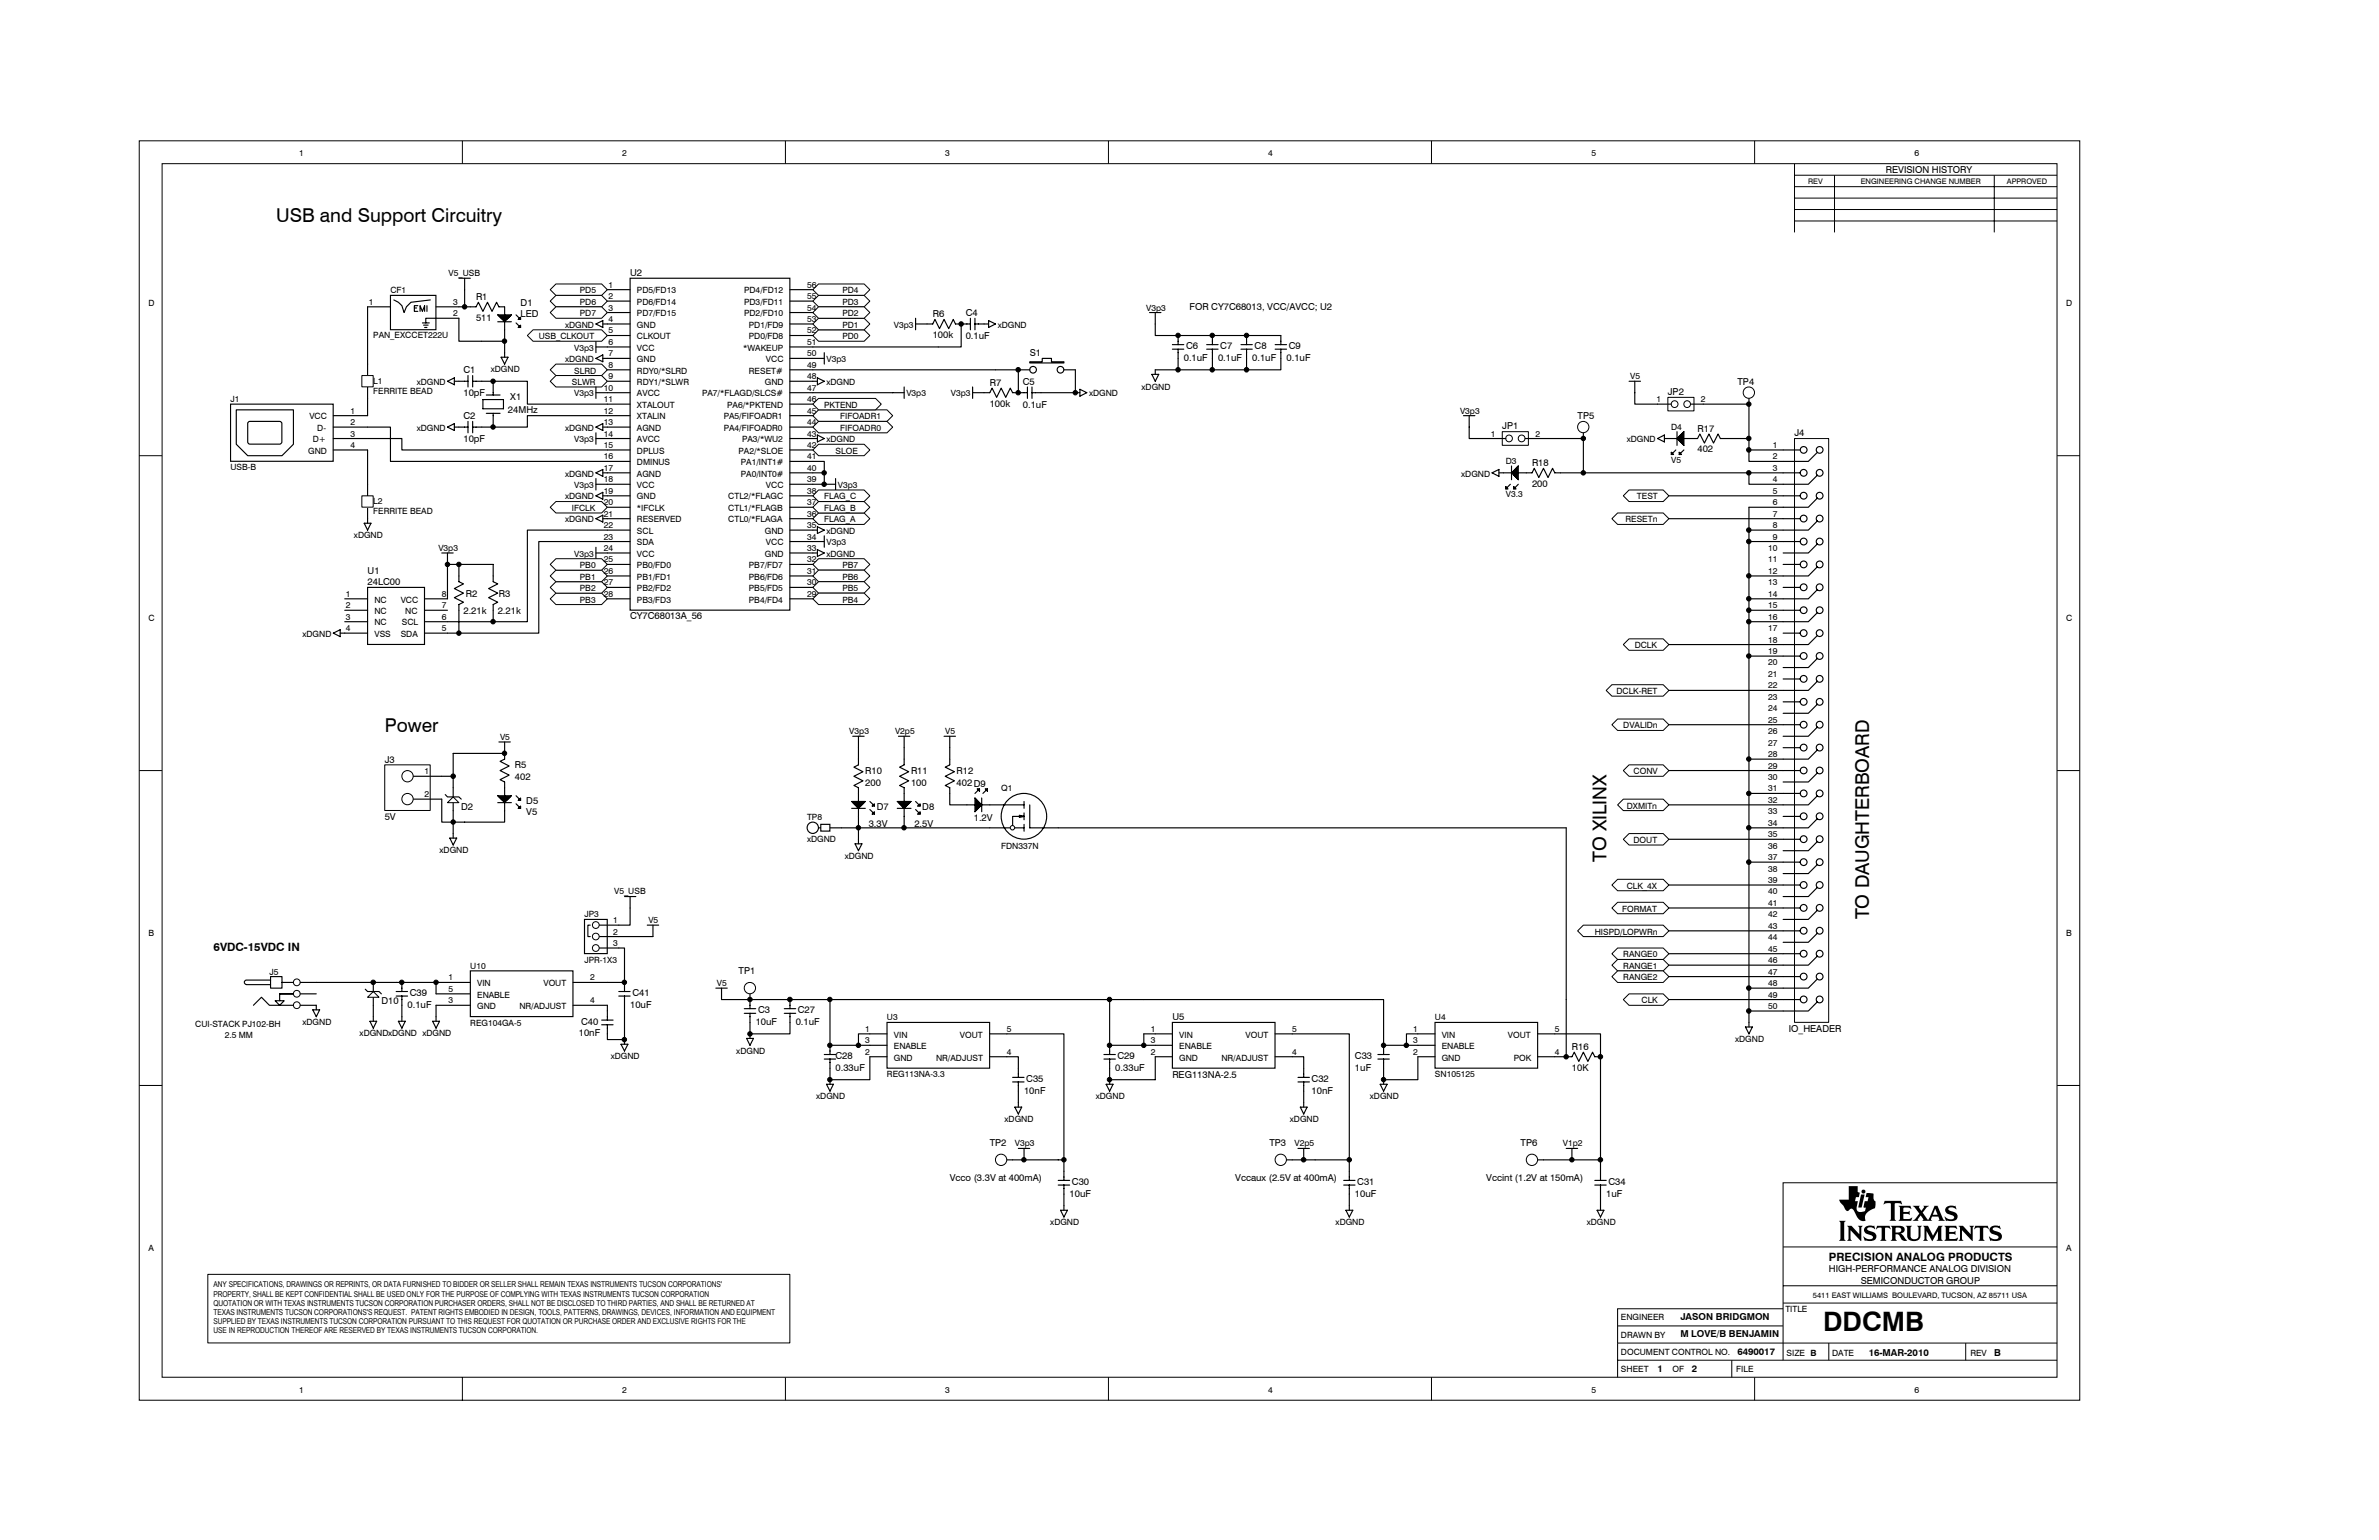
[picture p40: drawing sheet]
<svg xmlns="http://www.w3.org/2000/svg" width="432mm" height="279mm" viewBox="0 0 432 279" stroke-linecap="round" stroke-linejoin="round" font-family="sans-serif">
<defs><g id="words">
<text font-size="12.5" x="333.8" y="225.2">ti</text>
<text font-size="4.9" x="330.9" y="241.5">DDCMB</text>
<g font-size="3.5">
<text x="50.1" y="40.3">USB and Support Circuitry</text>
<text x="69.8" y="132.8">Power</text>
<text x="291.6" y="156.4" transform="rotate(-90 291.6 156.4)">TO XILINX</text>
<text x="339.3" y="166.8" transform="rotate(-90 339.3 166.8)">TO DAUGHTERBOARD</text>
</g>
<g font-size="2.1">
<text x="38.8" y="172.6">6VDC-15VDC IN</text>
<text x="331.9" y="228.9">PRECISION ANALOG PRODUCTS</text>
</g>
<g font-size="1.7">
<text x="342.3" y="31.4">REVISION HISTORY</text>
<text x="114.4" y="50.1">U2</text>
<text x="86.4" y="54.4">R1</text>
<text x="86.4" y="58.2">511</text>
<text x="94.5" y="55.5">D1</text>
<text x="94.5" y="57.6">LED</text>
<text x="169.3" y="57.6">R6</text>
<text x="175.3" y="57.3">C4</text>
<text x="215.9" y="56.3">FOR CY7C68013, VCC/AVCC; U2</text>
<text x="169.3" y="61.3">100k</text>
<text x="175.3" y="61.5">0.1uF</text>
<text x="186.9" y="64.6">S1</text>
<text x="214.9" y="65.4">0.1uF</text>
<text x="215.3" y="63.4">C6</text>
<text x="221.1" y="65.4">0.1uF</text>
<text x="221.5" y="63.4">C7</text>
<text x="227.3" y="65.4">0.1uF</text>
<text x="227.7" y="63.4">C8</text>
<text x="233.5" y="65.4">0.1uF</text>
<text x="233.9" y="63.4">C9</text>
<text x="84.1" y="67.7">C1</text>
<text x="84.1" y="71.9">10pF</text>
<text x="179.6" y="70">R7</text>
<text x="185.7" y="69.8">C5</text>
<text x="302.7" y="71.7">JP2</text>
<text x="315.4" y="69.8">TP4</text>
<text x="84.1" y="76">C2</text>
<text x="92.2" y="75">24MHz</text>
<text x="92.6" y="72.5">X1</text>
<text x="179.6" y="73.8">100k</text>
<text x="185.7" y="74">0.1uF</text>
<text x="272.7" y="77.9">JP1</text>
<text x="286.3" y="76">TP5</text>
<text x="84.1" y="80.2">10pF</text>
<text x="308.1" y="78.3">R17</text>
<text x="308.1" y="82.1">402</text>
<text x="325.7" y="79.2">J4</text>
<text x="278.1" y="84.6">R18</text>
<text x="278.1" y="88.3">200</text>
<text x="66.7" y="104.1">U1</text>
<text x="66.7" y="106.2">24LC00</text>
<text x="84.1" y="111.4">2.21k</text>
<text x="84.5" y="108.2">R2</text>
<text x="90.3" y="111.4">2.21k</text>
<text x="90.6" y="108.2">R3</text>
<text x="114.4" y="112.4">CY7C68013A_56</text>
<text x="69.8" y="138.4">J3</text>
<text x="93.5" y="139.4">R5</text>
<text x="93.5" y="141.5">402</text>
<text x="157.1" y="140.4">R10</text>
<text x="157.1" y="142.5">200</text>
<text x="165.4" y="140.4">R11</text>
<text x="165.4" y="142.5">100</text>
<text x="173.6" y="140.4">R12</text>
<text x="173.6" y="142.5">402D9</text>
<text x="69.8" y="148.7">5V</text>
<text x="83.7" y="146.9">D2</text>
<text x="95.5" y="145.8">D5</text>
<text x="95.5" y="147.9">V5</text>
<text x="157.7" y="150">3.3V</text>
<text x="159.1" y="146.9">D7</text>
<text x="166" y="150">2.5V</text>
<text x="167.4" y="146.9">D8</text>
<text x="176.7" y="148.9">1.2V</text>
<text x="134" y="176.8">TP1</text>
<text x="69.2" y="182.2">D10</text>
<text x="74" y="182.8">0.1uF</text>
<text x="74.4" y="180.7">C39</text>
<text x="105.5" y="185.9">C40</text>
<text x="114.4" y="182.8">10uF</text>
<text x="114.8" y="180.7">C41</text>
<text x="137.2" y="185.9">10uF</text>
<text x="137.6" y="183.9">C3</text>
<text x="144.4" y="185.9">0.1uF</text>
<text x="144.8" y="183.9">C27</text>
<text x="212.8" y="185.1">U5</text>
<text x="105.1" y="188">10nF</text>
<text x="285.3" y="190.5">R16</text>
<text x="324.7" y="187.2">IO_HEADER</text>
<text x="151.7" y="192.2">C28</text>
<text x="151.7" y="194.2">0.33uF</text>
<text x="186.3" y="196.3">C35</text>
<text x="202.4" y="194.2">0.33uF</text>
<text x="202.8" y="192.2">C29</text>
<text x="212.8" y="195.5">REG113NA-2.5</text>
<text x="238.1" y="196.3">C32</text>
<text x="245.9" y="192.2">C33</text>
<text x="245.9" y="194.2">1uF</text>
<text x="285.3" y="194.2">10K</text>
<text x="185.9" y="198.4">10nF</text>
<text x="238.1" y="198.4">10nF</text>
<text x="179.6" y="207.9">TP2</text>
<text x="230.4" y="207.9">TP3</text>
<text x="276" y="207.9">TP6</text>
<text x="172.4" y="214.2">Vcco (3.3V at 400mA)</text>
<text x="194.6" y="215">C30</text>
<text x="224.2" y="214.2">Vccaux (2.5V at 400mA)</text>
<text x="246.4" y="215">C31</text>
<text x="269.8" y="214.2">Vccint (1.2V at 150mA)</text>
<text x="292" y="215">C34</text>
<text x="194.1" y="217.1">10uF</text>
<text x="245.9" y="217.1">10uF</text>
<text x="291.5" y="217.1">1uF</text>
<text x="331.9" y="230.8">HIGH-PERFORMANCE ANALOG DIVISION</text>
<text x="337.7" y="232.9">SEMICONDUCTOR GROUP</text>
<text x="305" y="239.5">JASON BRIDGMON</text>
<text x="305" y="242.6">M LOVE/B BENJAMIN</text>
<text x="315.4" y="245.8">6490017</text>
<text x="339.2" y="246">16-MAR-2010</text>
<text x="362" y="246">B</text>
<text x="300.8" y="248.9">1</text>
<text x="307.1" y="248.9">2</text>
</g>
<g font-size="1.6">
<text x="54.3" y="28.3">1</text>
<text x="112.9" y="28.3">2</text>
<text x="171.6" y="28.3">3</text>
<text x="230.2" y="28.3">4</text>
<text x="288.8" y="28.3">5</text>
<text x="347.5" y="28.3">6</text>
<text x="70.9" y="53.2">CF1</text>
<text x="81.4" y="50.1">V5_USB</text>
<text x="105.3" y="53.2">PD5</text>
<text x="110.4" y="52.2">1</text>
<text x="115.6" y="53.2">PD5/FD13</text>
<text x="135.1" y="53.2">PD4/FD12</text>
<text x="146.5" y="52.2">56</text>
<text x="152.9" y="53.2">PD4</text>
<text x="26.9" y="55.5">D</text>
<text x="66.9" y="55.3">1</text>
<text x="82.3" y="57.4">2</text>
<text x="82.3" y="55.3">3</text>
<text x="102.6" y="59.5">xDGND</text>
<text x="105.3" y="55.3">PD6</text>
<text x="105.3" y="57.4">PD7</text>
<text x="110.4" y="58.4">4</text>
<text x="110.4" y="54.3">2</text>
<text x="110.4" y="56.3">3</text>
<text x="115.6" y="59.5">GND</text>
<text x="115.6" y="55.3">PD6/FD14</text>
<text x="115.6" y="57.4">PD7/FD15</text>
<text x="135.1" y="57.4">PD2/FD10</text>
<text x="135.1" y="55.3">PD3/FD11</text>
<text x="135.9" y="59.5">PD1/FD9</text>
<text x="146.5" y="56.3">54</text>
<text x="146.5" y="54.3">55</text>
<text x="146.5" y="58.4">53</text>
<text x="152.9" y="55.3">PD3</text>
<text x="152.9" y="59.5">PD1</text>
<text x="152.9" y="57.4">PD2</text>
<text x="162.2" y="59.5">V3p3</text>
<text x="181.1" y="59.5">xDGND</text>
<text x="208" y="56.3">V3p3</text>
<text x="375" y="55.5">D</text>
<text x="67.8" y="61.3">PAN_EXCCET222U</text>
<text x="97.8" y="61.5">USB_CLKOUT</text>
<text x="102.6" y="65.7">xDGND</text>
<text x="104.2" y="63.6">V3p3</text>
<text x="110.4" y="60.5">5</text>
<text x="110.4" y="62.6">6</text>
<text x="110.4" y="64.7">7</text>
<text x="115.6" y="61.5">CLKOUT</text>
<text x="115.6" y="63.6">VCC</text>
<text x="115.6" y="65.7">GND</text>
<text x="134.9" y="63.6">*WAKEUP</text>
<text x="135.9" y="61.5">PD0/FD8</text>
<text x="139" y="65.7">VCC</text>
<text x="146.5" y="64.7">50</text>
<text x="146.5" y="62.6">51</text>
<text x="146.5" y="60.5">52</text>
<text x="150" y="65.7">V3p3</text>
<text x="152.9" y="61.5">PD0</text>
<text x="67.8" y="69.6">L1</text>
<text x="67.8" y="71.5">FERRITE BEAD</text>
<text x="75.6" y="69.8">xDGND</text>
<text x="89.1" y="67.6">xDGND</text>
<text x="103.8" y="69.8">SLWR</text>
<text x="104.2" y="67.8">SLRD</text>
<text x="104.2" y="71.9">V3p3</text>
<text x="109.6" y="70.9">10</text>
<text x="110.4" y="66.7">8</text>
<text x="110.4" y="68.8">9</text>
<text x="115.6" y="67.8">RDY0/*SLRD</text>
<text x="115.6" y="69.8">RDY1/*SLWR</text>
<text x="115.6" y="71.9">AVCC</text>
<text x="127.4" y="71.9">PA7/*FLAGD/SLCS#</text>
<text x="135.9" y="67.8">RESET#</text>
<text x="138.8" y="69.8">GND</text>
<text x="146.5" y="70.9">47</text>
<text x="146.5" y="66.7">49</text>
<text x="146.5" y="68.8">48</text>
<text x="150" y="69.8">xDGND</text>
<text x="164.5" y="71.9">V3p3</text>
<text x="172.6" y="71.9">V3p3</text>
<text x="197.7" y="71.9">xDGND</text>
<text x="207.2" y="70.7">xDGND</text>
<text x="295.9" y="68.8">V5</text>
<text x="41.8" y="73">J1</text>
<text x="56.2" y="76.1">VCC</text>
<text x="63.6" y="77.1">2</text>
<text x="63.6" y="75">1</text>
<text x="109.6" y="73">11</text>
<text x="109.6" y="75">12</text>
<text x="109.6" y="77.1">13</text>
<text x="115.6" y="74">XTALOUT</text>
<text x="115.6" y="76.1">XTALIN</text>
<text x="131.4" y="76.1">PA5/FIFOADR1</text>
<text x="132" y="74">PA6/*PKTEND</text>
<text x="146.5" y="77.1">44</text>
<text x="146.5" y="75">45</text>
<text x="146.5" y="73">46</text>
<text x="149.6" y="74">PKTEND</text>
<text x="152.5" y="76.1">FIFOADR1</text>
<text x="265" y="75">V3p3</text>
<text x="300.7" y="73">1</text>
<text x="303.3" y="78">D4</text>
<text x="308.7" y="73">2</text>
<text x="55.9" y="82.3">GND</text>
<text x="56.8" y="80.2">D+</text>
<text x="57.6" y="78.1">D-</text>
<text x="63.6" y="79.2">3</text>
<text x="63.6" y="81.3">4</text>
<text x="75.6" y="78.1">xDGND</text>
<text x="102.6" y="78.1">xDGND</text>
<text x="104.2" y="80.2">V3p3</text>
<text x="109.6" y="79.2">14</text>
<text x="109.6" y="81.3">15</text>
<text x="109.6" y="83.4">16</text>
<text x="115.6" y="78.1">AGND</text>
<text x="115.6" y="80.2">AVCC</text>
<text x="115.6" y="82.3">DPLUS</text>
<text x="131.4" y="78.1">PA4/FIFOADR0</text>
<text x="134" y="82.3">PA2/*SLOE</text>
<text x="134.7" y="80.2">PA3/*WU2</text>
<text x="146.5" y="81.3">42</text>
<text x="146.5" y="83.4">41</text>
<text x="146.5" y="79.2">43</text>
<text x="150" y="80.2">xDGND</text>
<text x="151.7" y="82.3">SLOE</text>
<text x="152.5" y="78.1">FIFOADR0</text>
<text x="270.6" y="79.2">1</text>
<text x="278.7" y="79.2">2</text>
<text x="295.3" y="80.2">xDGND</text>
<text x="303.3" y="84">V5</text>
<text x="321.8" y="81.3">1</text>
<text x="321.8" y="83.4">2</text>
<text x="41.8" y="85.2">USB-B</text>
<text x="102.6" y="86.5">xDGND</text>
<text x="104.2" y="88.5">V3p3</text>
<text x="109.6" y="89.6">19</text>
<text x="109.6" y="85.4">17</text>
<text x="109.6" y="87.5">18</text>
<text x="115.6" y="84.4">DMINUS</text>
<text x="115.6" y="86.5">AGND</text>
<text x="115.6" y="88.5">VCC</text>
<text x="134.5" y="86.5">PA0/INT0#</text>
<text x="134.5" y="84.4">PA1/INT1#</text>
<text x="139" y="88.5">VCC</text>
<text x="146.5" y="89.6">38</text>
<text x="146.5" y="87.5">39</text>
<text x="146.5" y="85.4">40</text>
<text x="152.1" y="88.5">V3p3</text>
<text x="265.2" y="86.5">xDGND</text>
<text x="273.3" y="84.2">D3</text>
<text x="321.8" y="85.4">3</text>
<text x="321.8" y="87.5">4</text>
<text x="321.8" y="89.6">5</text>
<text x="67.8" y="91.5">L2</text>
<text x="67.8" y="93.3">FERRITE BEAD</text>
<text x="102.6" y="90.6">xDGND</text>
<text x="102.6" y="94.8">xDGND</text>
<text x="103.8" y="92.7">IFCLK</text>
<text x="109.6" y="91.7">20</text>
<text x="109.6" y="93.7">21</text>
<text x="109.6" y="95.8">22</text>
<text x="115.6" y="90.6">GND</text>
<text x="115.6" y="92.7">*IFCLK</text>
<text x="115.6" y="94.8">RESERVED</text>
<text x="132.2" y="94.8">CTL0/*FLAGA</text>
<text x="132.2" y="92.7">CTL1/*FLAGB</text>
<text x="132.2" y="90.6">CTL2/*FLAGC</text>
<text x="146.5" y="93.7">36</text>
<text x="146.5" y="91.7">37</text>
<text x="146.5" y="95.8">35</text>
<text x="149.6" y="94.8">FLAG_A</text>
<text x="149.6" y="92.7">FLAG_B</text>
<text x="149.6" y="90.6">FLAG_C</text>
<text x="273.3" y="90.2">V3.3</text>
<text x="295" y="94.8">RESETn</text>
<text x="297.1" y="90.6">TEST</text>
<text x="321.8" y="91.7">6</text>
<text x="321.8" y="93.7">7</text>
<text x="321.8" y="95.8">8</text>
<text x="64.2" y="97.7">xDGND</text>
<text x="79.6" y="100">V3p3</text>
<text x="104.2" y="101">V3p3</text>
<text x="109.6" y="97.9">23</text>
<text x="109.6" y="100">24</text>
<text x="115.6" y="96.9">SCL</text>
<text x="115.6" y="98.9">SDA</text>
<text x="115.6" y="101">VCC</text>
<text x="138.8" y="101">GND</text>
<text x="138.8" y="96.9">GND</text>
<text x="139" y="98.9">VCC</text>
<text x="146.5" y="97.9">34</text>
<text x="146.5" y="100">33</text>
<text x="150" y="96.9">xDGND</text>
<text x="150" y="98.9">V3p3</text>
<text x="150" y="101">xDGND</text>
<text x="321" y="100">10</text>
<text x="321.8" y="97.9">9</text>
<text x="105.3" y="105.2">PB1</text>
<text x="105.3" y="103.1">PB0</text>
<text x="105.3" y="107.2">PB2</text>
<text x="109.6" y="102">25</text>
<text x="109.6" y="104.1">26</text>
<text x="109.6" y="106.2">27</text>
<text x="115.6" y="103.1">PB0/FD0</text>
<text x="115.6" y="105.2">PB1/FD1</text>
<text x="115.6" y="107.2">PB2/FD2</text>
<text x="135.9" y="107.2">PB5/FD5</text>
<text x="135.9" y="105.2">PB6/FD6</text>
<text x="135.9" y="103.1">PB7/FD7</text>
<text x="146.5" y="106.2">30</text>
<text x="146.5" y="104.1">31</text>
<text x="146.5" y="102">32</text>
<text x="152.9" y="103.1">PB7</text>
<text x="152.9" y="105.2">PB6</text>
<text x="152.9" y="107.2">PB5</text>
<text x="321" y="102">11</text>
<text x="321" y="104.1">12</text>
<text x="321" y="106.2">13</text>
<text x="26.9" y="112.6">C</text>
<text x="62.8" y="108.3">1</text>
<text x="62.8" y="110.4">2</text>
<text x="62.8" y="112.4">3</text>
<text x="68" y="109.3">NC</text>
<text x="68" y="111.4">NC</text>
<text x="68" y="113.5">NC</text>
<text x="72.7" y="109.3">VCC</text>
<text x="72.9" y="113.5">SCL</text>
<text x="73.6" y="111.4">NC</text>
<text x="80.2" y="112.4">6</text>
<text x="80.2" y="110.4">7</text>
<text x="80.2" y="108.3">8</text>
<text x="105.3" y="109.3">PB3</text>
<text x="109.6" y="108.3">28</text>
<text x="115.6" y="109.3">PB3/FD3</text>
<text x="135.9" y="109.3">PB4/FD4</text>
<text x="146.5" y="108.3">29</text>
<text x="152.9" y="109.3">PB4</text>
<text x="321" y="108.3">14</text>
<text x="321" y="110.4">15</text>
<text x="321" y="112.4">16</text>
<text x="375" y="112.6">C</text>
<text x="54.9" y="115.5">xDGND</text>
<text x="62.8" y="114.5">4</text>
<text x="68" y="115.5">VSS</text>
<text x="72.7" y="115.5">SDA</text>
<text x="80.2" y="114.5">5</text>
<text x="296.7" y="117.6">DCLK</text>
<text x="321" y="114.5">17</text>
<text x="321" y="116.6">18</text>
<text x="321" y="118.7">19</text>
<text x="293.4" y="125.9">DCLK-RET</text>
<text x="321" y="120.7">20</text>
<text x="321" y="122.8">21</text>
<text x="321" y="124.9">22</text>
<text x="321" y="127">23</text>
<text x="321" y="129.1">24</text>
<text x="321" y="131.1">25</text>
<text x="90.8" y="134.2">V5</text>
<text x="154.2" y="133.2">V3p3</text>
<text x="162.5" y="133.2">V2p5</text>
<text x="171.6" y="133.2">V5</text>
<text x="294.6" y="132.2">DVALIDn</text>
<text x="321" y="133.2">26</text>
<text x="321" y="135.3">27</text>
<text x="321" y="137.4">28</text>
<text x="77.1" y="140.5">1</text>
<text x="181.7" y="143.6">Q1</text>
<text x="296.5" y="140.5">CONV</text>
<text x="321" y="139.4">29</text>
<text x="321" y="141.5">30</text>
<text x="321" y="143.6">31</text>
<text x="77.1" y="144.6">2</text>
<text x="146.5" y="148.8">TP8</text>
<text x="295.3" y="146.7">DXMITn</text>
<text x="321" y="145.7">32</text>
<text x="321" y="147.7">33</text>
<text x="321" y="149.8">34</text>
<text x="79.8" y="154.8">xDGND</text>
<text x="146.5" y="152.7">xDGND</text>
<text x="153.3" y="155.9">xDGND</text>
<text x="181.7" y="154">FDN337N</text>
<text x="296.5" y="153">DOUT</text>
<text x="321" y="151.9">35</text>
<text x="321" y="154">36</text>
<text x="295.3" y="161.2">CLK_4X</text>
<text x="321" y="156.1">37</text>
<text x="321" y="158.1">38</text>
<text x="321" y="160.2">39</text>
<text x="106.1" y="166.4">JP3</text>
<text x="111.3" y="167.5">1</text>
<text x="111.5" y="162.3">V5_USB</text>
<text x="117.7" y="167.5">V5</text>
<text x="294.4" y="165.4">FORMAT</text>
<text x="321" y="162.3">40</text>
<text x="321" y="164.4">41</text>
<text x="321" y="166.4">42</text>
<text x="26.9" y="169.8">B</text>
<text x="111.3" y="169.6">2</text>
<text x="111.3" y="171.6">3</text>
<text x="289.5" y="169.6">HISPD/LOPWRn</text>
<text x="294.6" y="173.7">RANGE0</text>
<text x="321" y="168.5">43</text>
<text x="321" y="170.6">44</text>
<text x="321" y="172.7">45</text>
<text x="375" y="169.8">B</text>
<text x="48.9" y="176.8">J5</text>
<text x="81.4" y="177.9">1</text>
<text x="81.4" y="179.9">5</text>
<text x="85.4" y="175.8">U10</text>
<text x="86.6" y="178.9">VIN</text>
<text x="98.6" y="178.9">VOUT</text>
<text x="106.1" y="174.8">JPR-1X3</text>
<text x="107.1" y="177.9">2</text>
<text x="130.1" y="178.9">V5</text>
<text x="294.6" y="175.8">RANGE1</text>
<text x="294.6" y="177.9">RANGE2</text>
<text x="321" y="174.8">46</text>
<text x="321" y="176.8">47</text>
<text x="321" y="178.9">48</text>
<text x="54.9" y="186">xDGND</text>
<text x="81.4" y="182">3</text>
<text x="86.6" y="183.1">GND</text>
<text x="86.6" y="181">ENABLE</text>
<text x="94.3" y="183.1">NR/ADJUST</text>
<text x="107.1" y="182">4</text>
<text x="161" y="185.1">U3</text>
<text x="260.5" y="185.1">U4</text>
<text x="297.9" y="182">CLK</text>
<text x="321" y="181">49</text>
<text x="321" y="183.1">50</text>
<text x="35.4" y="186.4">CUI-STACK PJ102-BH</text>
<text x="40.8" y="188.3">2.5 MM</text>
<text x="65.3" y="188">xDGNDxDGND xDGND</text>
<text x="85.4" y="186.2">REG104GA-5</text>
<text x="133.6" y="191.2">xDGND</text>
<text x="157.1" y="187.2">1</text>
<text x="157.1" y="191.4">2</text>
<text x="157.1" y="189.3">3</text>
<text x="162.2" y="188.3">VIN</text>
<text x="162.2" y="190.3">ENABLE</text>
<text x="174.2" y="188.3">VOUT</text>
<text x="182.8" y="187.2">5</text>
<text x="182.8" y="191.4">4</text>
<text x="208.9" y="187.2">1</text>
<text x="208.9" y="191.4">2</text>
<text x="208.9" y="189.3">3</text>
<text x="214" y="188.3">VIN</text>
<text x="214" y="190.3">ENABLE</text>
<text x="226.1" y="188.3">VOUT</text>
<text x="234.5" y="191.4">4</text>
<text x="234.5" y="187.2">5</text>
<text x="256.5" y="187.2">1</text>
<text x="256.5" y="191.4">2</text>
<text x="256.5" y="189.3">3</text>
<text x="261.7" y="188.3">VIN</text>
<text x="261.7" y="190.3">ENABLE</text>
<text x="273.7" y="188.3">VOUT</text>
<text x="282.2" y="191.4">4</text>
<text x="282.2" y="187.2">5</text>
<text x="314.9" y="189.1">xDGND</text>
<text x="110.8" y="192.2">xDGND</text>
<text x="161" y="195.3">REG113NA-3.3</text>
<text x="162.2" y="192.4">GND</text>
<text x="169.9" y="192.4">NR/ADJUST</text>
<text x="214" y="192.4">GND</text>
<text x="221.7" y="192.4">NR/ADJUST</text>
<text x="260.5" y="195.3">SN105125</text>
<text x="261.7" y="192.4">GND</text>
<text x="274.7" y="192.4">POK</text>
<text x="148.1" y="199.5">xDGND</text>
<text x="182.3" y="203.6">xDGND</text>
<text x="198.9" y="199.5">xDGND</text>
<text x="234.1" y="203.6">xDGND</text>
<text x="248.6" y="199.5">xDGND</text>
<text x="184.2" y="208">V3p3</text>
<text x="235" y="208">V2p5</text>
<text x="283.7" y="208">V1p2</text>
<text x="26.9" y="226.9">A</text>
<text x="190.6" y="222.3">xDGND</text>
<text x="242.4" y="222.3">xDGND</text>
<text x="288" y="222.3">xDGND</text>
<text x="375" y="226.9">A</text>
<text x="294.2" y="239.6">ENGINEER</text>
<text x="324.1" y="238.1">TITLE</text>
<text x="294.2" y="242.7">DRAWN BY</text>
<text x="294.2" y="245.8">DOCUMENT CONTROL NO.</text>
<text x="324.3" y="246">SIZE B</text>
<text x="332.5" y="246">DATE</text>
<text x="357.6" y="246">REV</text>
<text x="294.2" y="248.9">SHEET</text>
<text x="303.6" y="248.9">OF</text>
<text x="315.2" y="248.9">FILE</text>
<text x="54.3" y="252.6">1</text>
<text x="112.9" y="252.6">2</text>
<text x="171.6" y="252.6">3</text>
<text x="230.2" y="252.6">4</text>
<text x="288.8" y="252.6">5</text>
<text x="347.5" y="252.6">6</text>
</g>
<g font-size="1.5">
<text x="38.8" y="233.6">ANY SPECIFICATIONS, DRAWINGS OR REPRINTS, OR DATA FURNISHED TO BIDDER OR SELLER SHALL REMAIN TEXAS INSTRUMENTS TUCSON CORPORATIONS'</text>
<text x="38.8" y="238.6">TEXAS INSTRUMENTS TUCSON CORPORATIONS'S REQUEST. PATENT RIGHTS EMBODIED IN DESIGN, TOOLS, PATTERNS, DRAWINGS, DEVICES, INFORMATION AND EQUIPMENT</text>
<text x="38.8" y="236.9">QUOTATION OR WITH TEXAS INSTRUMENTS TUCSON CORPORATION PURCHASER ORDERS, SHALL NOT BE DISCLOSED TO THIRD PARTIES, AND SHALL BE RETURNED AT</text>
<text x="38.8" y="235.2">PROPERTY, SHALL BE KEPT CONFIDENTIAL SHALL BE USED ONLY FOR THE PURPOSE OF COMPLYING WITH TEXAS INSTRUMENTS TUCSON CORPORATION</text>
<text x="38.8" y="240.2">SUPPLIED BY TEXAS INSTRUMENTS TUCSON CORPORATION PURSUANT TO THIS REQUEST FOR QUOTATION OR PURCHASE ORDER AND EXCLUSIVE RIGHTS FOR THE</text>
<text x="38.8" y="241.9">USE IN REPRODUCTION THEREOF ARE RESERVED BY TEXAS INSTRUMENTS TUCSON CORPORATION.</text>
</g>
<g font-size="1.4">
<text x="328.2" y="33.3">REV</text>
<text x="337.7" y="33.3">ENGINEERING CHANGE NUMBER</text>
<text x="364.3" y="33.3">APPROVED</text>
<text x="329" y="235.5">5411 EAST WILLIAMS BOULEVARD, TUCSON, AZ 85711 USA</text>
</g>
</g></defs>
<g fill="none" stroke="#000" stroke-width=".18">
<path d="M25.3 25.5h352.2v228.5h-352.2zM29.4 29.7h344v220.2h-344zM83.9 25.5v4.2M142.6 25.5v4.2M201.2 25.5v4.2M259.8 25.5v4.2M318.5 25.5v4.2M325.7 29.7v12.5M325.7 31.8h47.7M325.7 33.9h47.7M325.7 35.9h47.7M325.7 38h47.7"/>
<path d="M333 31.8v10.4M362 31.8v10.4M325.7 40.1h47.7M25.3 82.7h4.1M373.4 82.7h4.1M25.3 139.8h4.1M373.4 139.8h4.1M25.3 196.9h4.1M373.4 196.9h4.1M373.4 214.6h-49.8v32.2M323.6 237.4h-30v6.3M323.6 233.3h49.8"/>
<path d="M323.6 236.4h49.8M323.6 226.2h49.8M83.9 249.9v4.2M142.6 249.9v4.2M201.2 249.9v4.2M259.8 249.9v4.2M293.6 243.7h79.8M293.6 246.8h79.8M293.6 243.7v6.2M293.6 240.6h30M314.3 246.8v3.1M318.5 249.9v4.2"/>
<path d="M331.9 243.7v3.1M356.8 243.7v3.1"/>
</g>
<g fill="none" stroke="#000" stroke-width=".21">
<path d="M108.2 58.8l1.2-.6v1.2zM109.4 58.8h.8M108.2 65l1.2-.6v1.2zM108.2 77.5l1.2-.6v1.2zM108.2 61.9v2.1M108.2 62.9h2M109.4 65h.8M109.4 77.5h.8M147.5 65h2.1M147.5 69.2h.9M148.4 68.6l1.2 .6-1.2 .6zM149.6 64v2.1"/>
<path d="M66.1 94.9h1.2l-.6 1.3zM66.7 94.1v.8M108.2 85.8l1.2-.6v1.2zM108.2 90l1.2-.7v1.3zM108.2 87.9h2M108.2 86.8v2.1M108.2 99.3v2.1M109.4 90h.8M109.4 85.8h.8M147.5 96.2h.9M147.5 98.3h2.1M148.4 95.6l1.2 .6-1.2 .6z"/>
<path d="M149.6 87.9h2.1M149.6 97.2v2.1M151.7 86.8v2.1M108.2 100.3h2"/>
</g>
<g fill="#fff" stroke="#000" stroke-width=".18">
<path d="M147.5 102.4l1.1-1h8.2l1.1 1-1.1 1h-8.2z" fill-rule="evenodd"/>
<path d="M148.6 103.4h8.2l1.1 1.1-1.1 1h-8.2l-1.1-1z" fill-rule="evenodd"/>
<path d="M147.5 106.6l1.1-1.1h8.2l1.1 1.1-1.1 1h-8.2z" fill-rule="evenodd"/>
<path d="M147.5 108.6l1.1-1h8.2l1.1 1-1.1 1.1h-8.2z" fill-rule="evenodd"/>
<path d="M99.9 108.6l1-1h8.3l1 1-1 1.1h-8.3z" fill-rule="evenodd"/>
<path d="M99.9 106.6l1-1.1h8.3l1 1.1-1 1h-8.3z" fill-rule="evenodd"/>
<path d="M100.9 103.4h8.3l1 1.1-1 1h-8.3l-1-1z" fill-rule="evenodd"/>
<path d="M99.9 102.4l1-1h8.3l1 1-1 1h-8.3z" fill-rule="evenodd"/>
<path d="M99.9 52.6l1-1.1h8.3l1 1.1-1 1h-8.3z" fill-rule="evenodd"/>
<path d="M99.9 54.6l1-1h8.3l1 1-1 1.1h-8.3z" fill-rule="evenodd"/>
<path d="M147.5 52.6l1.1-1.1h8.2l1.1 1.1-1.1 1h-8.2z" fill-rule="evenodd"/>
<path d="M147.5 60.9l1.1-1.1h8.2l1.1 1.1-1.1 1h-8.2z" fill-rule="evenodd"/>
<path d="M147.5 54.6l1.1-1h8.2l1.1 1-1.1 1.1h-8.2z" fill-rule="evenodd"/>
<path d="M147.5 58.8l1.1-1.1h8.2l1.1 1.1-1.1 1h-8.2z" fill-rule="evenodd"/>
<path d="M147.5 56.7l1.1-1h8.2l1.1 1-1.1 1h-8.2z" fill-rule="evenodd"/>
</g>
<g fill="none" stroke="#000" stroke-width=".21">
<path d="M110.2 58.8h4.2M110.2 56.7h4.2M110.2 54.6h4.2M110.2 52.6h4.2M114.4 50.5h29v60.2h-29zM143.4 58.8h4.1M143.4 56.7h4.1M143.4 54.6h4.1M143.4 52.6h4.1M110.2 60.9h4.2M110.2 62.9h4.2M110.2 67.1h4.2"/>
<path d="M110.2 69.2h4.2M110.2 71.2h4.2M110.2 73.3h4.2M110.2 75.4h4.2M110.2 77.5h4.2M110.2 79.6h4.2M110.2 65h4.2M143.4 60.9h4.1M143.4 62.9h4.1M143.4 67.1h4.1M143.4 69.2h4.1M143.4 71.2h4.1"/>
<path d="M143.4 73.3h4.1M143.4 75.4h4.1M143.4 77.5h4.1M143.4 79.6h4.1M143.4 65h4.1M110.2 90h4.2M110.2 81.6h4.2M110.2 83.7h4.2M110.2 85.8h4.2M110.2 87.9h4.2M110.2 92h4.2M110.2 94.1h4.2"/>
<path d="M110.2 96.2h4.2M110.2 98.3h4.2M143.4 90h4.1M143.4 81.6h4.1M143.4 83.7h4.1M143.4 85.8h4.1M143.4 87.9h4.1M143.4 92h4.1M143.4 94.1h4.1M143.4 96.2h4.1M143.4 98.3h4.1M110.2 100.3h4.2"/>
<path d="M110.2 102.4h4.2M110.2 104.5h4.2M110.2 106.6h4.2M110.2 108.6h4.2M143.4 100.3h4.1M143.4 102.4h4.1M143.4 104.5h4.1M143.4 106.6h4.1M143.4 108.6h4.1"/>
</g>
<g fill="#fff" stroke="#000" stroke-width=".18">
<path d="M147.5 94.1l1.1-1h8.2l1.1 1-1.1 1h-8.2z" fill-rule="evenodd"/>
<path d="M147.5 92l1.1-1h8.2l1.1 1-1.1 1.1h-8.2z" fill-rule="evenodd"/>
<path d="M148.6 88.9h8.2l1.1 1.1-1.1 1h-8.2l-1.1-1z" fill-rule="evenodd"/>
<path d="M99.9 92l1-1h8.3l1 1-1 1.1h-8.3z" fill-rule="evenodd"/>
<path d="M147.5 81.6l1.1-1h8.2l1.1 1-1.1 1.1h-8.2z" fill-rule="evenodd"/>
<path d="M148.6 74.4h12.4l1 1-1 1.1h-12.4l-1.1-1.1z" fill-rule="evenodd"/>
<path d="M147.5 77.5l1.1-1h12.4l1 1-1 1h-12.4z" fill-rule="evenodd"/>
<path d="M95.7 60.9l1.1-1.1h12.4l1 1.1-1 1h-12.4z" fill-rule="evenodd"/>
<path d="M99.9 67.1l1-1h8.3l1 1-1 1h-8.3z" fill-rule="evenodd"/>
<path d="M99.9 69.2l1-1.1h8.3l1 1.1-1 1h-8.3z" fill-rule="evenodd"/>
<path d="M99.9 56.7l1-1h8.3l1 1-1 1h-8.3z" fill-rule="evenodd"/>
</g>
<path d="M81.2 77.5l1.3-.6v1.2zM82.5 77.5h2.4v1M83.3 69.2h1.6v1M84.9 68.1v1.1M84.9 76.5v1M85.8 69.2h1.6M85.8 68.1v2.1M85.8 76.5v2M85.8 77.5h1.6M108.2 70.2v2.1M108.2 71.2h2" fill="none" stroke="#000" stroke-width=".21"/>
<path d="M147.5 73.3l1.1-1h10.3l1.1 1-1.1 1.1h-10.3z" fill-rule="evenodd" fill="#fff" stroke="#000" stroke-width=".18"/>
<g fill="none" stroke="#000" stroke-width=".21">
<path d="M166.2 57.7v2.1M166.2 58.8h2.1M81.2 69.2l1.3-.6v1.2zM82.5 69.2h.8M87.4 69.2h8.3v4.1h14.5M108.2 78.5v2.1M108.2 79.6h2M110.2 75.4h-14.5v2.1h-8.3M147.5 62.9h22.8M147.5 67.1h33.2M184.8 67.1h2.1M193.1 67.1h2.1"/>
<path d="M108.2 94.1l1.2-.6v1.2zM109.4 94.1h.8"/>
</g>
<path d="M186.9 65.6h2.3v-.6h1.6v.6h2.3v.2h-6.2z" fill-rule="evenodd" fill="#fff" stroke="#000" stroke-width=".21"/>
<g fill="none" stroke="#000" stroke-width=".21">
<path d="M83.3 55.7h3.1l.4-.9 .9 1.7 .8-1.7 .8 1.7 .8-1.7 .5 .9h1v4.1M90.3 57.1h2.5l-1.2 1.3zM90.3 58.4h2.5M90.6 57.3h2M90.8 57.6h1.6M91 57.7h1.2M91.2 58h.8M91.2 57.7l.4 .5M91.4 57.7l.2 .3 .2-.3M92 57.7l-.4 .5h-.2M93.7 58.6l.8 .8M93.7 57.1l.8 .9"/>
<path d="M94.1 58l.4-.4v.4zM94.5 59v.4h-.4zM168.3 58.8h1l.4-.8 .8 1.6 .8-1.6 .9 1.6 .8-1.6 .4 .8h2.7v1M174.5 58.8v4.1h-4.2M176.1 57.7v1.1M177 58.8h2.4M177 57.7v2.1M179.4 58.2l1.3 .6-1.3 .6zM208.6 56.7h2.1M209.7 56.7v4.2h22.8v1.6M66.7 77.5h4.2v6.2h39.3M66.7 79.6h6.2v2h37.3"/>
<path d="M66.7 72.3v3.1M87.4 61.9h4.2M91 64.8h1.2l-.6 1.3zM91.6 64v.8M176.5 71.2h3.1l.5-.8 .8 1.7 .8-1.7 .8 1.7 .9-1.7 .4 .8h2.7v1.1M176.5 70.2v2.1M180.7 67.1h4.1v4.1M186.5 70.2v1M187.3 71.2h8.7M187.3 70.2v2.1M195.2 67.1v4.1M196 70.6l1.3 .6-1.3 .7z"/>
<path d="M209.1 67.9h1.2l-.6 1.3zM212.8 63.4h1M212.8 62.5h2.1M213.8 60.9v1.6M214.9 63.4h-1.1v3.7M219 63.4h1.1M219 62.5h2.1M220.1 60.9v1.6M221.1 63.4h-1v3.7M225.2 63.4h1.1M225.2 62.5h2.1M226.3 60.9v1.6"/>
<path d="M227.3 63.4h-1v3.7M231.4 63.4h1.1M231.4 62.5h2.1M233.5 63.4h-1v3.7h-22.8v.8M66.7 81.6v6.3M110.2 98.3h-12.4v16.6h-20.7M110.2 96.2h-14.5v16.6h-18.6M148.4 99.7l1.2 .6-1.2 .7zM60.5 114.9l1.2-.6v1.2zM61.7 114.9h5M62.6 108.6h4.1M62.6 110.7h4.1"/>
<path d="M62.6 112.8h4.1M66.7 106.6h10.3v10.3h-10.3zM77.1 110.7h4.1M80.2 100.3h2.1M81.2 102.4h8.3v3.1l.8 .4-1.6 .9 1.6 .8-1.6 .8 1.6 .9-.8 .4v3.1M81.2 100.3v8.3h-4.1M83.3 102.4v3.1l.8 .4-1.6 .9 1.6 .8-1.6 .8 1.6 .9-.8 .4v5.2M147.5 100.3h.9"/>
<circle cx="187.5" cy="67.1" r=".61"/>
<circle cx="192.5" cy="67.1" r=".61"/>
</g>
<path d="M37.7 231.2h105.7v12.4h-105.7z" fill="#fff"/>
<path d="M37.7 231.2h105.7v12.4h-105.7z" fill="none" stroke="#000" stroke-width=".18"/>
<path d="M300.9 79.6l1.2-.7v1.3zM302.1 79.6h.8M307.1 79.6h1l.4-.9 .9 1.7 .8-1.7 .8 1.7 .8-1.7 .5 .9h1M317.4 81.6h6.2" fill="none" stroke="#000" stroke-width=".21"/>
<path d="M325.7 79.6h6.2v105.9h-6.2z" fill="#fff"/>
<path d="M325.7 79.6h6.2v105.9h-6.2z" fill="none" stroke="#000" stroke-width=".18"/>
<g fill="none" stroke="#000" stroke-width=".21">
<path d="M302.9 90h23.9M302.9 94.1h23.9M317.4 98.3h9.4M323.6 81.6h3.2M323.6 85.8h3.2M329.9 82.1l-1.7 1.6h-4.6M329.9 86.2l-1.7 1.7h-4.6M329.9 90.4l-1.7 1.6h-10.8v94.3M329.9 94.5l-1.7 1.7h-10.8M329.9 98.7l-1.7 1.6h-4.6M317.4 110.7h9.4M317.4 119h9.4"/>
<path d="M323.6 102.4h3.2M323.6 106.6h3.2M323.6 114.9h3.2M329.9 102.8l-1.7 1.7h-10.8M329.9 107l-1.7 1.6h-10.8M329.9 111.1l-1.7 1.7h-10.8M329.9 115.3l-1.7 1.6h-25.3M329.9 119.4l-1.7 1.7h-4.6M302.9 139.8h23.9M321.6 131.5h5.2M323.6 123.2h3.2M323.6 127.3h3.2"/>
<path d="M323.6 135.7h3.2M329.9 123.6l-1.7 1.7h-25.3M329.9 127.8l-1.7 1.6h-4.6M329.9 131.9l-1.7 1.7h-4.6M329.9 136.1l-1.7 1.6h-10.8M302.9 152.3h23.9M317.4 144h9.4M317.4 156.4h9.4M323.6 148.1h3.2M329.9 140.2l-1.7 1.7h-4.6M329.9 144.4l-1.7 1.6h-25.3M329.9 148.5l-1.7 1.7h-10.8"/>
<path d="M329.9 152.7l-1.7 1.6h-4.6M329.9 156.8l-1.7 1.7h-4.6M302.9 160.6h23.9M302.9 164.7h23.9M302.9 168.9h23.9M302.9 173h23.9M302.9 177.2h23.9M329.9 161l-1.7 1.7h-4.6M329.9 165.1l-1.7 1.7h-4.6M329.9 169.3l-1.7 1.7h-4.6M329.9 173.5l-1.7 1.6h-25.3M329.9 177.6l-1.7 1.7h-10.8"/>
<path d="M302.9 181.4h23.9M316.8 186.3h1.3l-.7 1.3zM329.9 181.8l-1.7 1.6h-10.8"/>
<circle cx="327.4" cy="89.9" r=".62"/>
<circle cx="327.4" cy="85.8" r=".62"/>
<circle cx="327.4" cy="94.1" r=".62"/>
<circle cx="327.4" cy="98.3" r=".62"/>
<circle cx="327.4" cy="81.6" r=".61"/>
<circle cx="330.3" cy="89.9" r=".62"/>
<circle cx="330.3" cy="85.8" r=".62"/>
<circle cx="330.3" cy="94.1" r=".62"/>
<circle cx="330.3" cy="98.3" r=".62"/>
<circle cx="330.3" cy="81.6" r=".61"/>
<circle cx="327.4" cy="102.4" r=".62"/>
<circle cx="327.4" cy="106.6" r=".62"/>
<circle cx="327.4" cy="114.9" r=".62"/>
<circle cx="327.4" cy="119" r=".62"/>
<circle cx="327.4" cy="110.7" r=".61"/>
<circle cx="330.3" cy="102.4" r=".62"/>
<circle cx="330.3" cy="106.6" r=".62"/>
<circle cx="330.3" cy="114.9" r=".62"/>
<circle cx="330.3" cy="119" r=".62"/>
<circle cx="330.3" cy="110.7" r=".61"/>
<circle cx="327.4" cy="131.5" r=".62"/>
<circle cx="327.4" cy="135.6" r=".62"/>
<circle cx="327.4" cy="127.3" r=".62"/>
<circle cx="327.4" cy="123.2" r=".62"/>
<circle cx="327.4" cy="139.8" r=".61"/>
<circle cx="330.3" cy="131.5" r=".62"/>
<circle cx="330.3" cy="135.6" r=".62"/>
<circle cx="330.3" cy="127.3" r=".62"/>
<circle cx="330.3" cy="123.2" r=".62"/>
<circle cx="330.3" cy="139.8" r=".61"/>
<circle cx="327.4" cy="156.4" r=".62"/>
<circle cx="327.4" cy="148.1" r=".62"/>
<circle cx="327.4" cy="152.2" r=".62"/>
<circle cx="327.4" cy="144" r=".62"/>
<circle cx="330.3" cy="156.4" r=".62"/>
<circle cx="330.3" cy="148.1" r=".62"/>
<circle cx="330.3" cy="152.2" r=".62"/>
<circle cx="330.3" cy="144" r=".62"/>
<circle cx="327.4" cy="177.2" r=".62"/>
<circle cx="327.4" cy="168.9" r=".62"/>
<circle cx="327.4" cy="173" r=".62"/>
<circle cx="327.4" cy="164.7" r=".62"/>
<circle cx="327.4" cy="160.6" r=".62"/>
<circle cx="330.3" cy="177.2" r=".62"/>
<circle cx="330.3" cy="168.9" r=".62"/>
<circle cx="330.3" cy="173" r=".62"/>
<circle cx="330.3" cy="164.7" r=".62"/>
<circle cx="330.3" cy="160.6" r=".62"/>
<circle cx="327.4" cy="181.3" r=".62"/>
<circle cx="330.3" cy="181.3" r=".62"/>
</g>
<g fill="#fff" stroke="#000" stroke-width=".18">
<path d="M295.7 88.9h6.2l1 1.1-1 1h-6.2l-1.1-1z" fill-rule="evenodd"/>
<path d="M292.6 94.1l1-1h8.3l1 1-1 1h-8.3z" fill-rule="evenodd"/>
<path d="M294.6 116.9l1.1-1h6.2l1 1-1 1.1h-6.2z" fill-rule="evenodd"/>
<path d="M291.5 125.3l1.1-1.1h9.3l1 1.1-1 1h-9.3z" fill-rule="evenodd"/>
<path d="M292.6 131.5l1-1h8.3l1 1-1 1h-8.3z" fill-rule="evenodd"/>
<path d="M294.6 139.8l1.1-1h6.2l1 1-1 1h-6.2z" fill-rule="evenodd"/>
<path d="M293.6 146l1-1h7.3l1 1-1 1.1h-7.3z" fill-rule="evenodd"/>
<path d="M294.6 152.3l1.1-1.1h6.2l1 1.1-1 1h-6.2z" fill-rule="evenodd"/>
<path d="M292.6 160.6l1-1.1h8.3l1 1.1-1 1h-8.3z" fill-rule="evenodd"/>
<path d="M292.6 164.7l1-1h8.3l1 1-1 1.1h-8.3z" fill-rule="evenodd"/>
<path d="M286.3 168.9l1.1-1h14.5l1 1-1 1h-14.5z" fill-rule="evenodd"/>
<path d="M292.6 173l1-1h8.3l1 1-1 1.1h-8.3z" fill-rule="evenodd"/>
<path d="M292.6 175.1l1-1h8.3l1 1-1 1h-8.3z" fill-rule="evenodd"/>
<path d="M292.6 177.2l1-1.1h8.3l1 1.1-1 1h-8.3z" fill-rule="evenodd"/>
<path d="M294.6 181.4l1.1-1.1h6.2l1 1.1-1 1h-6.2z" fill-rule="evenodd"/>
</g>
<path d="M317.4 71.2v2.1M302.9 131.5h18.7" fill="none" stroke="#000" stroke-width=".21"/>
<circle cx="317.4" cy="71.2" r="1.03" fill="#fff" stroke="#000" stroke-width=".18"/>
<g fill="none" stroke="#000" stroke-width=".21">
<path d="M295.7 69.2h2.1M296.7 69.2v4.1h4.2M309.1 73.3h8.3v6.3M313.3 79.6h4.1v4.1h6.2M129.9 179.3h2.1M131 179.3v2.1M135.5 188.4h1.3l-.7 1.2zM136.1 187.6v.8M142.3 183.8h2.1M143.4 181.4v1.6h-1.1M143.4 183.8v1.7M143.4 183h1"/>
<path d="M150 196.7h1.3l-.7 1.3zM150.6 195.9v.8M200.8 196.7h1.2l-.6 1.3zM201.4 181.4v8.2h8.3M201.4 193.8v2.9M249.1 181.4h2v8.2h6.3M250.5 196.7h1.3l-.7 1.3zM251.1 195.9v.8M284.3 191.7h1l.4-.8 .9 1.7 .8-1.7 .8 1.7 .9-1.7 .4 .8h1M181.7 210.4h2.1M184.2 200.9h1.2l-.6 1.2zM184.8 200v.9"/>
<path d="M184.8 208.4h2.1M185.9 208.4v2h7.2M192.5 219.6h1.2l-.6 1.2zM193.1 218.7v.9M235.6 208.4h2.1M236 200.9h1.2l-.6 1.2zM236.6 200v.9M236.6 208.4v2h2.1M244.3 219.6h1.2l-.6 1.2zM244.9 218.7v.9M284.3 208.4h2.1M285.3 208.4v2"/>
</g>
<circle cx="181.7" cy="210.4" r="1.03" fill="#fff" stroke="#000" stroke-width=".18"/>
<path d="M232.5 210.4h2.1" fill="none" stroke="#000" stroke-width=".21"/>
<circle cx="232.5" cy="210.4" r="1.03" fill="#fff" stroke="#000" stroke-width=".18"/>
<path d="M278.1 210.4h2" fill="none" stroke="#000" stroke-width=".21"/>
<circle cx="278.1" cy="210.4" r="1.03" fill="#fff" stroke="#000" stroke-width=".18"/>
<path d="M136.1 179.3v2.1" fill="none" stroke="#000" stroke-width=".21"/>
<circle cx="136.1" cy="179.3" r="1.03" fill="#fff" stroke="#000" stroke-width=".18"/>
<g fill="none" stroke="#000" stroke-width=".21">
<path d="M154.8 133.6h2M155.8 133.6v5.2l-.8 .4 1.6 .8-1.6 .8 1.6 .9-1.6 .8 .8 .4v10.2M163.1 133.6h2M164.1 133.6v5.2l-.8 .4 1.6 .8-1.6 .8 1.6 .9-1.6 .8 .8 .4v7.3h-8.3M172.4 137.7v1.1l-.8 .4 1.6 .8-1.6 .8 1.6 .9-1.6 .8 .8 .4v1.1M154.6 145.4h2.5l-1.3 1.3zM154.6 146.7h2.5M154.8 145.6h2M155 145.8h1.6M155.2 153.1h1.2l-.6 1.2zM155.2 146h1.2M155.4 146.2h.8"/>
<path d="M155.4 146l.4 .4M155.6 146l.2 .2 .2-.2M156.2 146l-.4 .4h-.2M157.9 146.9l.8 .8M157.9 145.4l.8 .8M158.7 147.3v.4h-.4zM158.7 145.8v.4h-.4zM162.9 145.4h2.5l-1.3 1.3zM162.9 146.7h2.5M163.1 145.6h2M163.3 145.8h1.6M163.5 146h1.2"/>
<path d="M163.7 146.2h.8M163.7 146l.4 .4M163.9 146l.2 .2 .2-.2M164.1 150.2h15.5M164.5 146l-.4 .4h-.2M166.2 146.9l.8 .8M166.2 145.4l.8 .8M166.6 147.7l.4-.4v.4zM166.6 146.2l.4-.4v.4zM175.5 146h4.1M177 144.8l1.2 1.2-1.2 1.3zM177.2 145v2.1"/>
<path d="M177.4 143.1h.4v.4zM177.4 145.2v1.7M177.6 145.6l.4 .4v.2M177.6 145.4v1.3M177.6 145.8l.2 .2-.2 .2M177.8 143.1l-.8 .9M177.8 145.6v.8M178 146l-.4 .4M178.2 144.8v2.5M178.8 143.1h.4v.4zM179.2 143.1l-.8 .9M131 181.4h118.1"/>
<path d="M136.1 185.5v2.1h7.3v-2.1M207.6 187.6h5.2M209.7 189.6h3.1M212.8 185.5h18.6v8.3h-18.6zM212.8 191.7h-3.1v4.2h-8.3M231.4 191.7h5.2v3.8h-1M231.4 187.6h13.5v22.8M235.6 196.3h2.1M236.6 196.3v3.7M236.6 195.5h1.1M183.8 210.4h2.1M234.6 210.4h2"/>
<path d="M238.7 210.4h6.2M244.9 210.4v2.1M244.9 216.7v2"/>
</g>
<path d="M69.8 138.8h8.3v8.2h-8.3z" fill="#fff"/>
<path d="M69.8 138.8h8.3v8.2h-8.3z" fill="none" stroke="#000" stroke-width=".18"/>
<path d="M74 145h6.2M74 140.8h6.2" fill="none" stroke="#000" stroke-width=".21"/>
<g fill="#fff" stroke="#000" stroke-width=".18">
<circle cx="74" cy="140.8" r="1.03"/>
<circle cx="74" cy="145" r="1.03"/>
</g>
<g fill="none" stroke="#000" stroke-width=".21">
<path d="M90.6 134.6h2M91.6 134.6v2.1M81.6 152.1h1.3l-.6 1.2zM82.3 142.9v1.7M82.3 145.6v1.5M82.3 151.2v.9M90.3 144.4h2.5l-1.2 1.2zM90.3 145.6h2.5M90.6 144.6h2M90.8 144.8h1.6M91 145h1.2M91.2 145.2h.8"/>
<path d="M91.2 145l.4 .4M91.4 145l.2 .2 .2-.2M91.6 142.9v4.2M92 145l-.4 .4h-.2M93.7 145.8l.8 .9M93.7 144.4l.8 .8M94.1 146.7l.4-.5v.5zM94.1 145.2l.4-.4v.4z"/>
</g>
<path d="M81.2 145.6l1.1-1 1 1z" fill="#fff" stroke="#000" stroke-width=".18"/>
<g fill="none" stroke="#000" stroke-width=".21">
<path d="M87.7 72.5h3.7v1.7h-3.7zM88.3 71.7h2.5M88.3 75h2.5M89.5 69.2v2.5M89.5 75v2.5M287.4 77.5v2.1M270.8 85.8l1.3-.6v1.2zM272.1 85.8h.8M277 85.8h1.1l.4-.8 .8 1.6 .8-1.6 .9 1.6 .8-1.6 .4 .8h1M80.2 145v4.2h11.4v-2.1M80.2 140.8h2.1M80.8 144.2l.4 .4h2.1l.4 .4"/>
<path d="M82.3 142.9v-6.2h9.3v1l-.8 .4 1.6 .9-1.6 .8 1.6 .8-1.6 .9 .8 .4v1M82.3 147.1v4.1M149.6 192.1h2.1M150.6 189.6v1.7h-1M150.6 192.1v1.7M150.6 191.3h1.1M200.4 192.1h2M201.4 189.6v1.7h-1M201.4 191.3h1M201.4 192.1v1.7M250.1 192.1h2.1M251.1 189.6v1.7h-1"/>
<path d="M251.1 191.3h1.1M251.1 192.1v1.7M192.1 215h2M193.1 212.5v1.7h-1M193.1 214.2h1M193.1 215v1.7M243.9 215h2M244.9 212.5v1.7h-1M244.9 215v1.7M244.9 214.2h1M289.5 215h2M290.5 212.5v1.7h-1"/>
<path d="M290.5 214.2h1M290.5 215v1.7"/>
</g>
<circle cx="287.4" cy="77.5" r="1.03" fill="#fff" stroke="#000" stroke-width=".18"/>
<path d="M265.6 75.4h2.1M266.7 75.4v4.2h4.1M279.1 79.6h8.3v6.2M283.2 85.8h40.4M317.4 85.8v2.1h6.2" fill="none" stroke="#000" stroke-width=".21"/>
<path d="M272.7 78.3h4.7v2.5h-4.7z" fill="#fff"/>
<g fill="none" stroke="#000" stroke-width=".18">
<path d="M272.7 78.3h4.7v2.5h-4.7z"/>
<circle cx="273.9" cy="79.5" r=".61"/>
<circle cx="276.2" cy="79.5" r=".62"/>
</g>
<path d="M270.8 79.6h2.5M276.8 79.6h2.3" fill="none" stroke="#000" stroke-width=".21"/>
<path d="M302.7 72.1h4.8v2.4h-4.8z" fill="#fff"/>
<g fill="none" stroke="#000" stroke-width=".18">
<path d="M302.7 72.1h4.8v2.4h-4.8z"/>
<circle cx="304" cy="73.3" r=".62"/>
<circle cx="306.2" cy="73.3" r=".61"/>
</g>
<g fill="none" stroke="#000" stroke-width=".21">
<path d="M300.9 73.3h2.4M302.9 79.6h4.2M304.4 79.6l1.2-1.3v2.5zM304.4 78.3v2.5M304.6 79.4v.2l.4 .4M304.8 79.1v.9M305 78.9v1.3M305 79.1l-.4 .5M305 79.4l-.2 .2 .2 .2M305.2 78.7v1.7M305.4 78.5v2.1M306.9 73.3h2.2"/>
<path d="M272.9 85.8h4.1M273.3 88.3l.4 .4h-.4zM274.1 87.9l-.8 .8M274.3 84.5v2.5M274.5 85.6v.2l.5 .4M274.8 88.3l.4 .4h-.4zM274.8 85.4v.8M275 85.2v1.2M275 85.4l-.5 .4M275 85.6l-.2 .2 .2 .2M275.2 85v1.6M275.4 84.7v2.1"/>
<path d="M275.6 84.5v2.5l-1.3-1.2zM275.6 87.9l-.8 .8M303.3 82.1l.5 .4h-.5zM304.2 81.6l-.9 .9M304.8 82.1l.4 .4h-.4zM305.6 81.6l-.8 .9M148.6 150.2h4.1M135.1 183.8h2.1M136.1 181.4v1.6h-1M136.1 183.8v1.7M136.1 183h1.1"/>
<circle cx="147.5" cy="150.2" r="1.03"/>
</g>
<g fill="#000" stroke="#000" stroke-width=".18">
<circle cx="213.8" cy="67.1" r=".41"/>
<circle cx="213.8" cy="60.9" r=".4"/>
<circle cx="220" cy="67.1" r=".41"/>
<circle cx="220" cy="60.9" r=".4"/>
<circle cx="226.2" cy="67.1" r=".41"/>
<circle cx="226.2" cy="60.9" r=".4"/>
<circle cx="287.4" cy="79.5" r=".4"/>
<circle cx="317.4" cy="73.3" r=".4"/>
<circle cx="317.4" cy="79.5" r=".4"/>
<circle cx="287.4" cy="85.8" r=".4"/>
<circle cx="317.4" cy="81.6" r=".41"/>
<circle cx="317.4" cy="98.2" r=".41"/>
<circle cx="317.4" cy="96.2" r=".41"/>
<circle cx="317.4" cy="85.8" r=".4"/>
<circle cx="81.2" cy="102.4" r=".4"/>
<circle cx="83.3" cy="114.9" r=".4"/>
<circle cx="83.3" cy="102.4" r=".4"/>
<circle cx="89.5" cy="112.8" r=".41"/>
<circle cx="317.4" cy="112.8" r=".41"/>
<circle cx="317.4" cy="110.7" r=".41"/>
<circle cx="317.4" cy="104.5" r=".4"/>
<circle cx="317.4" cy="119" r=".4"/>
<circle cx="317.4" cy="108.6" r=".4"/>
<circle cx="91.6" cy="136.7" r=".4"/>
<circle cx="317.4" cy="137.7" r=".4"/>
<circle cx="82.2" cy="140.8" r=".41"/>
<circle cx="82.3" cy="149.1" r=".4"/>
<circle cx="317.4" cy="156.4" r=".41"/>
<circle cx="317.4" cy="144" r=".4"/>
<circle cx="317.4" cy="150.2" r=".4"/>
<circle cx="317.4" cy="179.3" r=".4"/>
<circle cx="317.4" cy="183.4" r=".41"/>
<circle cx="236.6" cy="210.4" r=".41"/>
<circle cx="244.9" cy="210.4" r=".4"/>
</g>
<path d="M149 149.6h1.6v1.2h-1.6z" fill-rule="evenodd" fill="#fff" stroke="#000" stroke-width=".21"/>
<g fill="none" stroke="#000" stroke-width=".21">
<path d="M41.8 73.3h18.7v10.4h-18.7zM42.9 74.4h10.4v6.2l-2.1 2.1h-6.2l-2.1-2.1zM45 76.6l.4-.1h5.6l.2 .4-.1 3.5-.4 .2-5.5-.1-.2-.3zM60.5 75.4h6.2M60.5 77.5h6.2M60.5 79.6h6.2M60.5 81.6h6.2M152.7 150.2h3.1M179.6 150.2h6.3M179.6 146h6.3M185 147.9l.9 .2-.9 .2zM185.9 148.1h-2.1v2.1"/>
<path d="M185.9 145.4v1.3M185.9 147.5v1.2M185.9 149.6v1.2M186.9 146v4.2h5.2"/>
<circle cx="185.8" cy="148.1" r="4.1"/>
</g>
<g fill="#000" stroke="#000" stroke-width=".18">
<circle cx="174.5" cy="58.8" r=".4"/>
<circle cx="89.5" cy="77.5" r=".4"/>
<circle cx="89.5" cy="69.2" r=".4"/>
<circle cx="155.8" cy="150.2" r=".4"/>
</g>
<circle cx="183.8" cy="150.2" r=".4" fill="#fff" stroke="#000" stroke-width=".18"/>
<g fill="none" stroke="#000" stroke-width=".21">
<path d="M147.5 71.2h16.6M164.1 70.2v2.1M171.3 133.6h2.1M172.4 133.6v4.1M172.4 144v2h3.1M192.1 150.2h92.2v41.5h-5.2M44.7 178.6h4.4M49.1 177.2h2.1v2.1h-2.1zM49.1 177.8h-4.4a.4 .4 0 0 0-.4 .4 .4 .4 0 0 0 .4 .4M51.2 178.2h2.1M54.5 178.2h18.4v1.7h-1M72.9 179.9h1.1"/>
<path d="M108.2 167.8h4.1M110.2 178.2h3.2v1.7h-1.1M113.4 179.9h1M117.5 167.8h2.1M118.5 167.8v2.1M46 182.4l1.5-1.5 1.4 1.5h4.4M49.9 181.6h1.7l-.8 .8zM50.8 180.3h2.5h-2.5M50.8 180.3v1.3M54.5 182.4h2.9v.8M54.5 180.3h2.9M56.8 183.2h1.2l-.6 1.3z"/>
<path d="M67.1 185.3h1.3l-.6 1.2zM67.8 182.4v2.9M71.9 180.7h2.1M72.3 185.3h1.3l-.7 1.2zM72.9 180.7v4.6M78.5 185.3h1.3l-.7 1.2zM79.1 184.5v.8M109.2 185.9h2.1M110.2 183.4v1.7h-1M110.2 185.9v1.7M110.2 185.1h1.1M112.3 180.7h2.1"/>
<path d="M112.7 189.5h1.3l-.6 1.2zM113.4 180.7v3.8M113.4 188.6v.9M150.6 181.4v8.2h10.4M161 185.5h18.6v8.3h-18.6zM161 187.6h-5.2v2M161 191.7h-3.1v4.2h-7.3v-2.1M179.6 191.7h5.2v3.8h-1M179.6 187.6h13.5v24.9M183.8 196.3h2.1M184.8 196.3v3.7M184.8 195.5h1.1"/>
<path d="M207.6 187.6v2M257.4 189.6h3.1M260.5 185.5h18.6v8.3h-18.6zM260.5 191.7h-3.1v4.2h-6.3v-2.1M260.5 187.6h-5.2v2M279.1 187.6h11.4v24.9M193.1 216.7v2M280.1 210.4h10.4M289.9 219.6h1.2l-.6 1.2zM290.5 216.7v2.9"/>
</g>
<g fill="#000" stroke="#000" stroke-width=".18">
<circle cx="184.8" cy="67.1" r=".41"/>
<circle cx="184.8" cy="71.2" r=".4"/>
<circle cx="195.2" cy="71.2" r=".4"/>
<circle cx="164.1" cy="150.2" r=".4"/>
<circle cx="136.1" cy="187.6" r=".4"/>
<circle cx="136.1" cy="181.3" r=".4"/>
<circle cx="143.4" cy="181.3" r=".41"/>
<circle cx="150.6" cy="195.9" r=".4"/>
<circle cx="150.6" cy="189.7" r=".4"/>
<circle cx="150.6" cy="181.3" r=".4"/>
<circle cx="155.8" cy="189.7" r=".4"/>
<circle cx="201.4" cy="195.9" r=".4"/>
<circle cx="201.4" cy="189.7" r=".4"/>
<circle cx="201.4" cy="181.3" r=".4"/>
<circle cx="207.6" cy="189.7" r=".4"/>
<circle cx="251.1" cy="195.9" r=".4"/>
<circle cx="251.1" cy="189.7" r=".4"/>
<circle cx="255.3" cy="189.7" r=".41"/>
<circle cx="284.3" cy="191.7" r=".4"/>
<circle cx="290.5" cy="191.7" r=".41"/>
<circle cx="185.8" cy="210.4" r=".4"/>
<circle cx="193.1" cy="210.4" r=".4"/>
<circle cx="285.3" cy="210.4" r=".4"/>
<circle cx="290.5" cy="210.4" r=".41"/>
</g>
<g fill="none" stroke="#000" stroke-width=".18">
<circle cx="53.9" cy="178.2" r=".62"/>
<circle cx="53.9" cy="182.4" r=".62"/>
<circle cx="53.9" cy="180.3" r=".62"/>
</g>
<circle cx="108.1" cy="167.8" r=".62" fill="#fff" stroke="#000" stroke-width=".18"/>
<path d="M106.1 166.8h4.1v6.2h-4.1zM107.1 167.8h-.4v2.1h.4M108.2 169.9h4.1" fill="none" stroke="#000" stroke-width=".21"/>
<circle cx="108.1" cy="169.9" r=".61" fill="#fff" stroke="#000" stroke-width=".18"/>
<path d="M108.2 172h4.1" fill="none" stroke="#000" stroke-width=".21"/>
<circle cx="108.1" cy="172" r=".62" fill="#fff" stroke="#000" stroke-width=".18"/>
<path d="M83.3 50.5h2.1M84.3 50.5v2.1M66.7 66.1v2M66.7 70.2v2.1M112.3 172h1.1v6.2M112.3 169.9h6.2M113.4 162.7h2M114.4 162.7v5.1h-2.1" fill="none" stroke="#000" stroke-width=".21"/>
<path d="M65.7 68.2h2v2h-2z" fill="#fff"/>
<path d="M65.7 68.1h2v2.1h-2z" fill="none" stroke="#000" stroke-width=".18"/>
<path d="M66.7 87.9v2.1M66.7 92v2.1" fill="none" stroke="#000" stroke-width=".21"/>
<path d="M65.7 90h2v2h-2z" fill="#fff"/>
<path d="M65.7 90h2v2h-2z" fill="none" stroke="#000" stroke-width=".18"/>
<g fill="none" stroke="#000" stroke-width=".21">
<path d="M70.9 53.6h8.2v6.2h-8.2zM70.9 55.7h-4.2v10.4M71.5 54.4l.8 .4 .6 .7 .4 1.2 .5-1 .8-.9 3.5-.4M75.2 55.9h.4M75.8 55.5h-.6v1h.6M76.2 56.5v-1l.5 1 .4-1v1M76.7 58.6h1.2M76.9 59h.8M77.1 59.4h.4M77.3 58.6v-.9h6v4.2h4.1M77.5 55.5v1M79.1 55.7h4.2"/>
<path d="M84.3 52.6v3.1M91.6 59.8v4.2M147.5 79.6h.9M148.4 78.9l1.2 .7-1.2 .6zM147.5 83.7h2.1v4.2h-2.1M147.5 85.8h2.1M67.8 178.2v1.7M79.1 178.2h6.3M85.4 176.1h18.6v8.3h-18.6zM104 178.2h6.2M67.8 180.9v1.5M79.1 182.4h6.3"/>
<path d="M79.1 180.3h6.3M104 182.4h6.2"/>
</g>
<g fill="#000" stroke="#000" stroke-width=".18">
<circle cx="84.3" cy="55.7" r=".4"/>
<circle cx="91.6" cy="61.9" r=".4"/>
<circle cx="149.6" cy="85.8" r=".4"/>
<circle cx="149.6" cy="87.9" r=".4"/>
</g>
<path d="M66.7 180.9l1.1-1 1 1z" fill="#fff" stroke="#000" stroke-width=".18"/>
<path d="M66.3 179.5l.4 .4h2.1l.4 .4M72.9 178.2h6.2v2.1M79.1 182.4v2.1M110.2 182.4v1M113.4 184.5v4.1h-3.2v-1" fill="none" stroke="#000" stroke-width=".21"/>
<g fill="#000" stroke="#000" stroke-width=".18">
<circle cx="67.7" cy="178.2" r=".41"/>
<circle cx="72.9" cy="178.2" r=".4"/>
<circle cx="79.1" cy="178.2" r=".4"/>
<circle cx="113.3" cy="178.2" r=".4"/>
<circle cx="113.3" cy="188.6" r=".4"/>
</g>
<use href="#words"/>
</svg>
